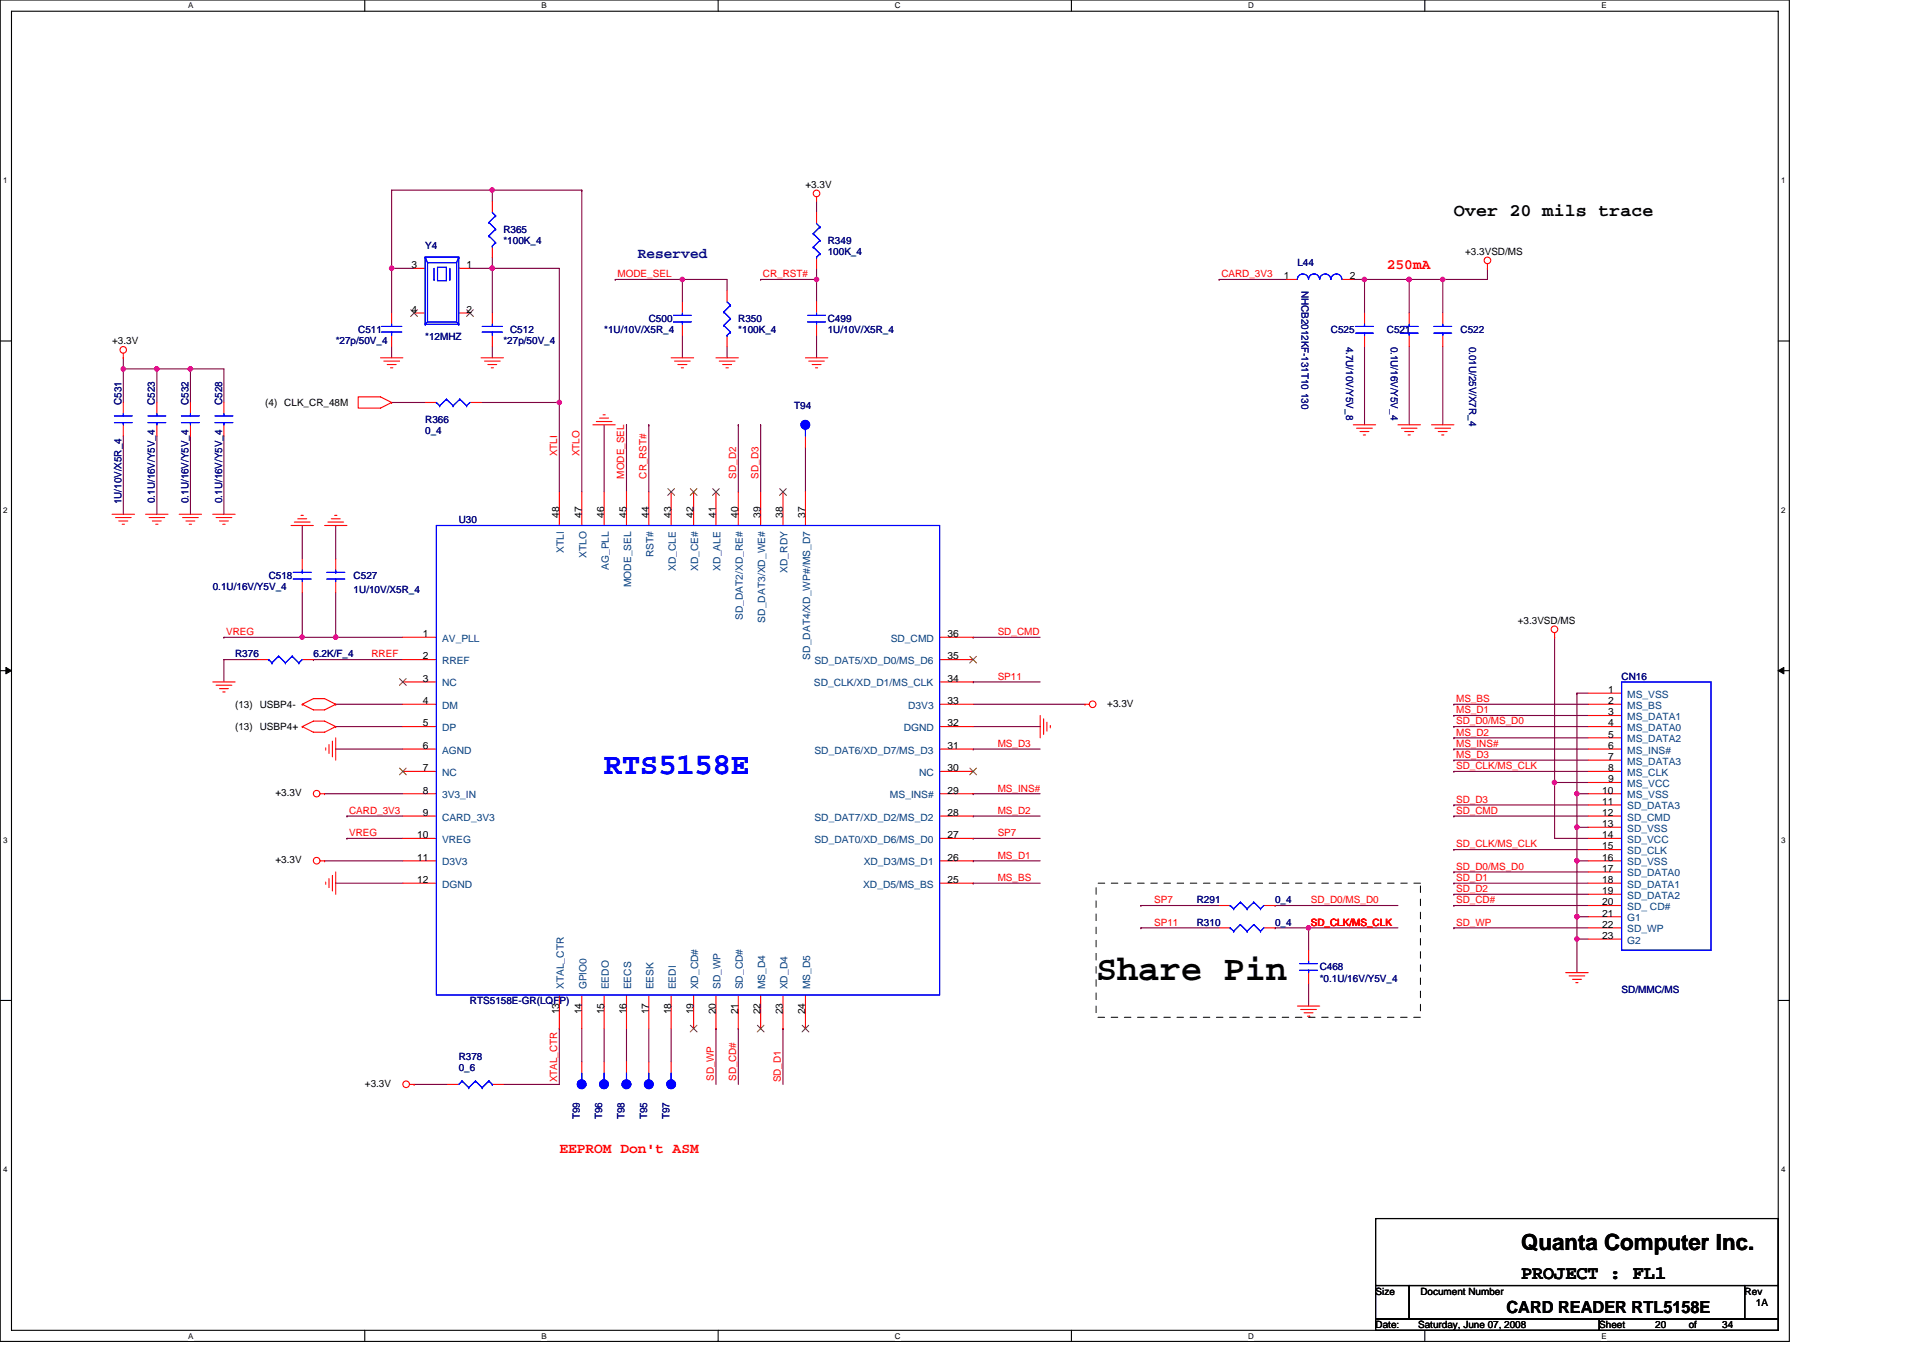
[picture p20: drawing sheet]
<svg xmlns="http://www.w3.org/2000/svg" width="297mm" height="210mm" viewBox="0 0 297 210" stroke-linecap="round" stroke-linejoin="round" font-family="sans-serif">
<defs><g id="words">
<text font-size="5.5" x="169.3" y="151.4">Share Pin</text>
<text font-size="4.7" fill="#00f" x="93.3" y="119.6">RTS5158E</text>
<text font-size="3.5" x="234.9" y="193.2">Quanta Computer Inc.</text>
<text font-size="2.9" x="234.9" y="197.7">PROJECT : FL1</text>
<text font-size="2.8" x="224.6" y="33.4">Over 20 mils trace</text>
<text font-size="2.6" x="232.7" y="202.9">CARD READER RTL5158E</text>
<text font-size="2.2" fill="#000080" x="98.5" y="39.9">Reserved</text>
<g font-size="2.2" fill="#f00">
<text x="214.2" y="41.6">250mA</text>
<text x="86.4" y="178.1">EEPROM Don't ASM</text>
</g>
<g font-size="1.5">
<text x="124.4" y="29">+3.3V</text>
<text x="63.6" y="41.4">3</text>
<text x="72.1" y="41.4">1</text>
<text x="226.3" y="39.4">+3.3VSD/MS</text>
<text x="198.3" y="43.2">1</text>
<text x="208.5" y="43.2">2</text>
<text x="17.3" y="53.2">+3.3V</text>
<text x="63.6" y="48.3">4</text>
<text x="72.1" y="48.3">2</text>
<text x="41" y="62.7">(4) CLK_CR_48M</text>
<text x="86.4" y="80" transform="rotate(-90 86.4 80)">48</text>
<text x="89.8" y="80" transform="rotate(-90 89.8 80)">47</text>
<text x="93.3" y="80" transform="rotate(-90 93.3 80)">46</text>
<text x="96.7" y="80" transform="rotate(-90 96.7 80)">45</text>
<text x="100.2" y="80" transform="rotate(-90 100.2 80)">44</text>
<text x="103.6" y="80" transform="rotate(-90 103.6 80)">43</text>
<text x="107.1" y="80" transform="rotate(-90 107.1 80)">42</text>
<text x="110.6" y="80" transform="rotate(-90 110.6 80)">41</text>
<text x="114" y="80" transform="rotate(-90 114 80)">40</text>
<text x="117.5" y="80" transform="rotate(-90 117.5 80)">39</text>
<text x="120.9" y="80" transform="rotate(-90 120.9 80)">38</text>
<text x="124.4" y="80" transform="rotate(-90 124.4 80)">37</text>
<text x="65.3" y="98.4">1</text>
<text x="65.3" y="101.9">2</text>
<text x="146.3" y="101.9">35</text>
<text x="146.3" y="98.4">36</text>
<text x="234.4" y="96.4">+3.3VSD/MS</text>
<text x="65.3" y="105.3">3</text>
<text x="146.3" y="105.3">34</text>
<text x="248.4" y="107.1">1</text>
<text x="36.3" y="112.8">(13)</text>
<text x="36.3" y="109.3">(13)</text>
<text x="40.1" y="112.8">USBP4+</text>
<text x="40.1" y="109.3">USBP4-</text>
<text x="65.3" y="108.8">4</text>
<text x="65.3" y="112.2">5</text>
<text x="146.3" y="112.2">32</text>
<text x="146.3" y="108.8">33</text>
<text x="171" y="109.2">+3.3V</text>
<text x="248.4" y="108.8">2</text>
<text x="248.4" y="110.5">3</text>
<text x="248.4" y="112.2">4</text>
<text x="248.4" y="114">5</text>
<text x="65.3" y="115.7">6</text>
<text x="65.3" y="119.2">7</text>
<text x="146.3" y="119.2">30</text>
<text x="146.3" y="115.7">31</text>
<text x="248.4" y="115.7">6</text>
<text x="248.4" y="117.4">7</text>
<text x="248.4" y="119.2">8</text>
<text x="42.5" y="123">+3.3V</text>
<text x="65.3" y="122.6">8</text>
<text x="146.3" y="122.6">29</text>
<text x="247.5" y="124.4">11</text>
<text x="247.5" y="122.6">10</text>
<text x="248.4" y="120.9">9</text>
<text x="64.4" y="129.5">10</text>
<text x="65.3" y="126.1">9</text>
<text x="146.3" y="129.5">27</text>
<text x="146.3" y="126.1">28</text>
<text x="247.5" y="126.1">12</text>
<text x="247.5" y="127.8">13</text>
<text x="247.5" y="129.5">14</text>
<text x="247.5" y="131.3">15</text>
<text x="42.5" y="133.4">+3.3V</text>
<text x="64.4" y="133">11</text>
<text x="64.4" y="136.4">12</text>
<text x="146.3" y="136.4">25</text>
<text x="146.3" y="133">26</text>
<text x="247.5" y="133">16</text>
<text x="247.5" y="134.7">17</text>
<text x="247.5" y="136.4">18</text>
<text x="247.5" y="138.2">19</text>
<text x="247.5" y="139.9">20</text>
<text x="247.5" y="141.6">21</text>
<text x="247.5" y="143.3">22</text>
<text x="247.5" y="145.1">23</text>
<text x="86.4" y="156.7" transform="rotate(-90 86.4 156.7)">13</text>
<text x="89.8" y="156.7" transform="rotate(-90 89.8 156.7)">14</text>
<text x="93.3" y="156.7" transform="rotate(-90 93.3 156.7)">15</text>
<text x="96.7" y="156.7" transform="rotate(-90 96.7 156.7)">16</text>
<text x="100.2" y="156.7" transform="rotate(-90 100.2 156.7)">17</text>
<text x="103.6" y="156.7" transform="rotate(-90 103.6 156.7)">18</text>
<text x="107.1" y="156.7" transform="rotate(-90 107.1 156.7)">19</text>
<text x="110.6" y="156.7" transform="rotate(-90 110.6 156.7)">20</text>
<text x="114" y="156.7" transform="rotate(-90 114 156.7)">21</text>
<text x="117.5" y="156.7" transform="rotate(-90 117.5 156.7)">22</text>
<text x="120.9" y="156.7" transform="rotate(-90 120.9 156.7)">23</text>
<text x="124.4" y="156.7" transform="rotate(-90 124.4 156.7)">24</text>
<text x="56.4" y="167.9">+3.3V</text>
<text x="212.5" y="200">Size</text>
<text x="219.4" y="200">Document Number</text>
<text x="269.5" y="200">Rev</text>
<text x="271.2" y="201.8">1A</text>
<text x="212.5" y="205.2">Date:</text>
<text x="219.1" y="205.2">Saturday, June 07, 2008</text>
<text x="247" y="205.2">Sheet</text>
<text x="255.7" y="205.2">20</text>
<text x="260.9" y="205.2">of</text>
<text x="266" y="205.2">34</text>
</g>
<g font-size="1.5" fill="#000080">
<text x="77.8" y="35.9">R365</text>
<text x="65.7" y="38.5">Y4</text>
<text x="77.8" y="37.7">*100K_4</text>
<text x="127.9" y="37.7">R349</text>
<text x="127.9" y="39.4">100K_4</text>
<text x="200.4" y="41.1">L44</text>
<text x="201" y="44.9" transform="rotate(90 201 44.9)">NHCB2012KF-131T10 130</text>
<text x="51.9" y="53.2">*27p/50V_4</text>
<text x="55.3" y="51.5">C511</text>
<text x="65.7" y="52.5">*12MHZ</text>
<text x="77.8" y="53.2">*27p/50V_4</text>
<text x="78.8" y="51.5">C512</text>
<text x="93.3" y="51.5">*1U/10V/X5R_4</text>
<text x="100.2" y="49.8">C500</text>
<text x="114" y="49.8">R350</text>
<text x="114" y="51.5">*100K_4</text>
<text x="127.9" y="49.8">C499</text>
<text x="127.9" y="51.5">1U/10V/X5R_4</text>
<text x="205.6" y="51.5">C525</text>
<text x="207.9" y="53.6" transform="rotate(90 207.9 53.6)">4.7U/10V/Y5V_8</text>
<text x="214.2" y="51.5">C521</text>
<text x="214.9" y="53.6" transform="rotate(90 214.9 53.6)">0.1U/16V/Y5V_4</text>
<text x="225.6" y="51.5">C522</text>
<text x="226.9" y="53.6" transform="rotate(90 226.9 53.6)">0.01U/25V/X7R_4</text>
<text x="18.8" y="62.5" transform="rotate(-90 18.8 62.5)">C531</text>
<text x="23.9" y="62.5" transform="rotate(-90 23.9 62.5)">C523</text>
<text x="29.1" y="62.5" transform="rotate(-90 29.1 62.5)">C532</text>
<text x="34.3" y="62.5" transform="rotate(-90 34.3 62.5)">C528</text>
<text x="65.7" y="65.3">R366</text>
<text x="122.7" y="63.2">T94</text>
<text x="65.7" y="67">0_4</text>
<text x="18.8" y="77.9" transform="rotate(-90 18.8 77.9)">1U/10V/X5R_4</text>
<text x="23.9" y="77.7" transform="rotate(-90 23.9 77.7)">0.1U/16V/Y5V_4</text>
<text x="29.1" y="77.7" transform="rotate(-90 29.1 77.7)">0.1U/16V/Y5V_4</text>
<text x="34.3" y="77.7" transform="rotate(-90 34.3 77.7)">0.1U/16V/Y5V_4</text>
<text x="70.9" y="80.9">U30</text>
<text x="41.5" y="89.5">C518</text>
<text x="54.6" y="89.5">C527</text>
<text x="32.9" y="91.2">0.1U/16V/Y5V_4</text>
<text x="54.6" y="91.6">1U/10V/X5R_4</text>
<text x="36.3" y="101.6">R376</text>
<text x="48.4" y="101.6">6.2K/F_4</text>
<text x="250.5" y="105">CN16</text>
<text x="184.9" y="139.6">R291</text>
<text x="184.9" y="143">R310</text>
<text x="197" y="139.6">0_4</text>
<text x="197" y="143">0_4</text>
<text x="203.9" y="149.9">C468</text>
<text x="72.6" y="155.1">RTS5158E-GR(LQFP)</text>
<text x="203.9" y="151.7">*0.1U/16V/Y5V_4</text>
<text x="250.5" y="153.4">SD/MMC/MS</text>
<text x="70.9" y="163.8">R378</text>
<text x="70.9" y="165.5">0_6</text>
<text x="89.6" y="172.9" transform="rotate(-90 89.6 172.9)">T99</text>
<text x="93" y="172.9" transform="rotate(-90 93 172.9)">T96</text>
<text x="96.5" y="172.9" transform="rotate(-90 96.5 172.9)">T98</text>
<text x="99.9" y="172.9" transform="rotate(-90 99.9 172.9)">T95</text>
<text x="103.4" y="172.9" transform="rotate(-90 103.4 172.9)">T97</text>
</g>
<g font-size="1.5" fill="#f00">
<text x="95.4" y="42.8">MODE_SEL</text>
<text x="117.8" y="42.8">CR_RST#</text>
<text x="188.7" y="42.8">CARD_3V3</text>
<text x="86.1" y="70.5" transform="rotate(-90 86.1 70.5)">XTLI</text>
<text x="89.5" y="70.5" transform="rotate(-90 89.5 70.5)">XTLO</text>
<text x="96.4" y="73.9" transform="rotate(-90 96.4 73.9)">MODE_SEL</text>
<text x="99.9" y="73.9" transform="rotate(-90 99.9 73.9)">CR_RST#</text>
<text x="113.7" y="73.9" transform="rotate(-90 113.7 73.9)">SD_D2</text>
<text x="117.2" y="73.9" transform="rotate(-90 117.2 73.9)">SD_D3</text>
<text x="34.9" y="98.1">VREG</text>
<text x="57.4" y="101.6">RREF</text>
<text x="154.1" y="98.1">SD_CMD</text>
<text x="154.1" y="105">SP11</text>
<text x="224.9" y="111.9">SD_D0/MS_D0</text>
<text x="224.9" y="108.5">MS_BS</text>
<text x="224.9" y="110.2">MS_D1</text>
<text x="224.9" y="113.7">MS_D2</text>
<text x="154.1" y="115.4">MS_D3</text>
<text x="224.9" y="118.9">SD_CLK/MS_CLK</text>
<text x="224.9" y="115.4">MS_INS#</text>
<text x="224.9" y="117.1">MS_D3</text>
<text x="53.9" y="125.8">CARD_3V3</text>
<text x="154.1" y="125.8">MS_D2</text>
<text x="154.1" y="122.3">MS_INS#</text>
<text x="224.9" y="124">SD_D3</text>
<text x="224.9" y="125.8">SD_CMD</text>
<text x="53.9" y="129.2">VREG</text>
<text x="154.1" y="129.2">SP7</text>
<text x="224.9" y="130.9">SD_CLK/MS_CLK</text>
<text x="154.1" y="136.1">MS_BS</text>
<text x="154.1" y="132.7">MS_D1</text>
<text x="224.9" y="136.1">SD_D1</text>
<text x="224.9" y="137.8">SD_D2</text>
<text x="224.9" y="134.4">SD_D0/MS_D0</text>
<text x="178.3" y="139.6">SP7</text>
<text x="178.3" y="143">SP11</text>
<text x="202.5" y="139.6">SD_D0/MS_D0</text>
<text x="202.5" y="143">SD_CLK/MS_CLK</text>
<text x="224.9" y="143">SD_WP</text>
<text x="224.9" y="139.6">SD_CD#</text>
<text x="86.1" y="167.2" transform="rotate(-90 86.1 167.2)">XTAL_CTR</text>
<text x="110.3" y="167" transform="rotate(-90 110.3 167)">SD_WP</text>
<text x="113.7" y="167" transform="rotate(-90 113.7 167)">SD_CD#</text>
<text x="120.6" y="167.2" transform="rotate(-90 120.6 167.2)">SD_D1</text>
</g>
<g font-size="1.5" fill="#004080">
<text x="87.1" y="85.4" transform="rotate(-90 87.1 85.4)">XTLI</text>
<text x="90.6" y="86.2" transform="rotate(-90 90.6 86.2)">XTLO</text>
<text x="94" y="88.1" transform="rotate(-90 94 88.1)">AG_PLL</text>
<text x="100.9" y="86.1" transform="rotate(-90 100.9 86.1)">RST#</text>
<text x="104.4" y="88.2" transform="rotate(-90 104.4 88.2)">XD_CLE</text>
<text x="107.9" y="88.2" transform="rotate(-90 107.9 88.2)">XD_CE#</text>
<text x="111.3" y="88.2" transform="rotate(-90 111.3 88.2)">XD_ALE</text>
<text x="121.7" y="88.5" transform="rotate(-90 121.7 88.5)">XD_RDY</text>
<text x="97.5" y="90.7" transform="rotate(-90 97.5 90.7)">MODE_SEL</text>
<text x="114.8" y="95.8" transform="rotate(-90 114.8 95.8)">SD_DAT2/XD_RE#</text>
<text x="68.3" y="99.2">AV_PLL</text>
<text x="118.2" y="96.2" transform="rotate(-90 118.2 96.2)">SD_DAT3/XD_WE#</text>
<text x="125.1" y="101.9" transform="rotate(-90 125.1 101.9)">SD_DAT4/XD_WP#/MS_D7</text>
<text x="137.6" y="99.2">SD_CMD</text>
<text x="68.3" y="102.6">RREF</text>
<text x="68.3" y="106.1">NC</text>
<text x="125.7" y="106.1">SD_CLK/XD_D1/MS_CLK</text>
<text x="125.8" y="102.6">SD_DAT5/XD_D0/MS_D6</text>
<text x="251.4" y="107.8">MS_VSS</text>
<text x="68.3" y="109.5">DM</text>
<text x="68.3" y="113">DP</text>
<text x="139.6" y="113">DGND</text>
<text x="140.3" y="109.5">D3V3</text>
<text x="251.4" y="109.5">MS_BS</text>
<text x="251.4" y="111.3">MS_DATA1</text>
<text x="251.4" y="113">MS_DATA0</text>
<text x="68.3" y="116.4">AGND</text>
<text x="68.3" y="119.9">NC</text>
<text x="125.8" y="116.4">SD_DAT6/XD_D7/MS_D3</text>
<text x="142" y="119.9">NC</text>
<text x="251.4" y="114.7">MS_DATA2</text>
<text x="251.4" y="116.4">MS_INS#</text>
<text x="251.4" y="118.2">MS_DATA3</text>
<text x="251.4" y="119.9">MS_CLK</text>
<text x="68.3" y="123.3">3V3_IN</text>
<text x="137.5" y="123.3">MS_INS#</text>
<text x="251.4" y="121.6">MS_VCC</text>
<text x="251.4" y="125.1">SD_DATA3</text>
<text x="251.4" y="123.3">MS_VSS</text>
<text x="68.3" y="126.8">CARD_3V3</text>
<text x="68.3" y="130.2">VREG</text>
<text x="125.8" y="130.2">SD_DAT0/XD_D6/MS_D0</text>
<text x="125.8" y="126.8">SD_DAT7/XD_D2/MS_D2</text>
<text x="251.4" y="126.8">SD_CMD</text>
<text x="251.4" y="128.5">SD_VSS</text>
<text x="251.4" y="130.2">SD_VCC</text>
<text x="251.4" y="132">SD_CLK</text>
<text x="68.3" y="133.7">D3V3</text>
<text x="68.3" y="137.2">DGND</text>
<text x="133.3" y="137.2">XD_D5/MS_BS</text>
<text x="133.4" y="133.7">XD_D3/MS_D1</text>
<text x="251.4" y="133.7">SD_VSS</text>
<text x="251.4" y="135.4">SD_DATA0</text>
<text x="251.4" y="137.2">SD_DATA1</text>
<text x="251.4" y="138.9">SD_DATA2</text>
<text x="251.4" y="140.6">SD_ CD#</text>
<text x="251.4" y="142.3">G1</text>
<text x="251.4" y="144.1">SD_WP</text>
<text x="251.4" y="145.8">G2</text>
<text x="87.1" y="152.9" transform="rotate(-90 87.1 152.9)">XTAL_CTR</text>
<text x="90.6" y="152.9" transform="rotate(-90 90.6 152.9)">GPIO0</text>
<text x="94" y="152.9" transform="rotate(-90 94 152.9)">EEDO</text>
<text x="97.5" y="152.9" transform="rotate(-90 97.5 152.9)">EECS</text>
<text x="100.9" y="152.9" transform="rotate(-90 100.9 152.9)">EESK</text>
<text x="104.4" y="152.9" transform="rotate(-90 104.4 152.9)">EEDI</text>
<text x="107.9" y="152.9" transform="rotate(-90 107.9 152.9)">XD_CD#</text>
<text x="111.3" y="152.9" transform="rotate(-90 111.3 152.9)">SD_WP</text>
<text x="114.8" y="152.9" transform="rotate(-90 114.8 152.9)">SD_CD#</text>
<text x="118.2" y="152.9" transform="rotate(-90 118.2 152.9)">MS_D4</text>
<text x="121.7" y="152.9" transform="rotate(-90 121.7 152.9)">XD_D4</text>
<text x="125.1" y="152.9" transform="rotate(-90 125.1 152.9)">MS_D5</text>
</g>
<g font-size="1.2">
<text x="29.1" y="1.3">A</text>
<text x="83.6" y="1.3">B</text>
<text x="138.2" y="1.3">C</text>
<text x="192.8" y="1.3">D</text>
<text x="247.4" y="1.3">E</text>
<text x=".5" y="28.3">1</text>
<text x="275.1" y="28.3">1</text>
<text x=".5" y="79.2">2</text>
<text x="275.1" y="79.2">2</text>
<text x=".5" y="130.2">3</text>
<text x="275.1" y="130.2">3</text>
<text x=".5" y="181.1">4</text>
<text x="275.1" y="181.1">4</text>
<text x="29.1" y="206.8">A</text>
<text x="83.6" y="206.8">B</text>
<text x="138.2" y="206.8">C</text>
<text x="192.8" y="206.8">D</text>
<text x="247.4" y="206.8">E</text>
</g>
</g></defs>
<path d="M0 0h276.4v207.3h-276.4zM1.8 1.7h272.9v203.8h-272.9z" fill="none" stroke="#000" stroke-width=".17"/>
<g fill="#fff">
<path d="M29.1 .2h.7v1.4h-.7z"/>
<path d="M29.1 205.7h.7v1.4h-.7z"/>
</g>
<path d="M56.3 0v1.7M56.3 205.5v1.8" fill="none" stroke="#000" stroke-width=".17"/>
<g fill="#fff">
<path d="M83.6 .2h.8v1.4h-.8z"/>
<path d="M83.6 205.7h.8v1.4h-.8z"/>
</g>
<path d="M110.9 0v1.7M110.9 205.5v1.8" fill="none" stroke="#000" stroke-width=".17"/>
<g fill="#fff">
<path d="M138.2 .2h.9v1.4h-.9z"/>
<path d="M138.2 205.7h.9v1.4h-.9z"/>
</g>
<path d="M165.5 0v1.7M165.5 205.5v1.8" fill="none" stroke="#000" stroke-width=".17"/>
<g fill="#fff">
<path d="M192.8 .2h.8v1.4h-.8z"/>
<path d="M192.8 205.7h.8v1.4h-.8z"/>
</g>
<path d="M220.1 0v1.7M220.1 205.5v1.8" fill="none" stroke="#000" stroke-width=".17"/>
<g fill="#fff">
<path d="M247.4 .2h.8v1.4h-.8z"/>
<path d="M247.4 205.7h.8v1.4h-.8z"/>
<path d="M.5 27.2h.6v1.4h-.6z"/>
<path d="M275.1 27.2h.7v1.4h-.7z"/>
<path d="M.5 78.1h.6v1.4h-.6z"/>
<path d="M275.1 78.1h.7v1.4h-.7z"/>
</g>
<path d="M0 52.7h1.8M274.7 52.7h1.7" fill="none" stroke="#000" stroke-width=".17"/>
<g fill="#fff">
<path d="M.5 129.1h.6v1.4h-.6z"/>
<path d="M275.1 129.1h.7v1.4h-.7z"/>
</g>
<path d="M0 103.6h1.8M274.7 103.6h1.7" fill="none" stroke="#000" stroke-width=".17"/>
<path d="M.9 103.1l.9 .5-.9 .5zM274.7 103.6l.8-.5v1z" fill="#000" stroke="#000" stroke-width=".15"/>
<g fill="#fff">
<path d="M.5 180h.6v1.4h-.6z"/>
<path d="M275.1 180h.7v1.4h-.7z"/>
</g>
<path d="M0 154.6h1.8M274.7 154.6h1.7M212.5 188.3h62.2v10.3h-62.2zM212.5 198.6h5.2v5.2h-5.2zM217.7 198.6h51.8v5.2h-51.8zM269.5 198.6h5.2v5.2h-5.2zM212.5 203.8h34.5v1.7h-34.5zM247 203.8h27.7v1.7h-27.7z" fill="none" stroke="#000" stroke-width=".17"/>
<g fill="none" stroke="#800040" stroke-width=".17">
<path d="M76 29.4h.1M76 29.4h-15.5v12.1M76 39.7v1.8M76 29.4v1.7M76 29.4h13.9M89.9 29.4h.1M89.9 29.4v46.6M126.1 31.1v1.7M19 57v5.2M19 57h.1M19 55.3v1.7M19 57h10.4"/>
<path d="M24.2 57v5.2M24.2 57h.1M29.4 57v5.2M29.4 57h5.2v5.2M60.5 41.5h3.5M60.5 41.5h.1M60.5 53.6v1.7M60.5 41.5v6.9M72.6 41.5h3.4M76 41.5h.1M76 53.6v1.7M76 41.5h10.4v20.7"/>
<path d="M76 41.5v6.9M95 43.2h17.3v1.7M95 43.2h.1M105.4 43.2v3.5M105.4 43.2h.1M105.4 51.8v3.5M112.3 53.6v1.7M117.5 43.2h.1M117.5 43.2h8.6M126.1 43.2h.1M126.1 51.8v3.5M126.1 41.5v1.7"/>
<path d="M126.1 43.2v3.5M188.3 43.2h.1M188.3 43.2h10.4M209 43.2h1.8M210.8 53.6v12M210.8 43.2h.1M210.8 43.2v5.2M210.8 43.2h12.1M217.7 53.6v12M217.7 43.2v5.2M217.7 43.2h.1M222.9 53.6v12"/>
<path d="M222.9 43.2v5.2M229.8 41.5v1.7h-6.9M19 67.4v12.1M24.2 67.4v12.1M29.4 67.4v12.1M34.6 67.4v12.1M60.5 62.2h5.2M74.3 62.2h12.1M86.4 62.2h.1M86.4 62.2v13.8M93.3 65.6v10.4M96.8 65.6h.1"/>
<path d="M96.8 65.6v10.4M100.2 65.6h.1M100.2 65.6v10.4M114 65.6h.1M114 65.6v10.4M117.5 65.6h.1M117.5 65.6v10.4M124.4 69.1v6.9M34.6 98.5h.1M34.6 98.5h27.6M46.7 81.2v5.2M46.7 91.5v7"/>
<path d="M46.7 98.5h.1M51.9 98.5h.1M51.9 81.2v5.2M51.9 91.5v7M150.3 98.5h.1M150.3 98.5h10.4M240.1 98.5v22.4h5.2M39.8 101.9h-5.2v3.5M48.4 101.9h.1M48.4 101.9h13.8M51.9 115.7h10.3M51.9 108.8h10.3"/>
<path d="M51.9 112.3h10.3M150.3 115.7h.1M150.3 112.3h10.4M150.3 108.8h17.3M150.3 105.4h.1M150.3 115.7h10.4M150.3 105.4h10.4M224.6 112.3h.1M224.6 119.2h.1M224.6 108.8h.1M224.6 110.6h.1M224.6 115.7h.1"/>
<path d="M224.6 117.5h.1M224.6 114h.1M224.6 115.7h20.7M224.6 112.3h20.7M224.6 119.2h20.7M224.6 108.8h20.7M224.6 110.6h20.7M224.6 117.5h20.7M224.6 114h20.7M243.6 107.1h1.7M243.6 107.1h.1M243.6 107.1v15.5"/>
<path d="M50.1 133h12.1M50.1 122.6h12.1M51.9 136.5h10.3M53.6 129.5h.1M53.6 126.1h.1M53.6 129.5h8.6M53.6 126.1h8.6M150.3 136.5h.1M150.3 126.1h.1M150.3 122.6h.1M150.3 129.5h.1M150.3 133h.1"/>
<path d="M150.3 129.5h10.4M150.3 136.5h10.4M150.3 126.1h10.4M150.3 122.6h10.4M150.3 133h10.4M176.2 139.9h.1M176.2 139.9h12.1M197 139.9h.1M197 139.9h18.9M224.6 136.5h.1M224.6 138.2h.1M224.6 124.4h.1"/>
<path d="M224.6 131.3h.1M224.6 139.9h.1M224.6 134.7h.1M224.6 126.1h.1M224.6 136.5h20.7M224.6 126.1h20.7M224.6 139.9h20.7M224.6 138.2h20.7M224.6 124.4h20.7M224.6 131.3h20.7M224.6 134.7h20.7M240.1 120.9h.1"/>
<path d="M240.1 120.9v8.6h5.2M243.6 127.8h1.7M243.6 127.8h.1M243.6 133h1.7M243.6 133h.1M243.6 122.6h1.7M243.6 122.6v5.2M243.6 127.8v22.5M86.4 158.9h.1M86.4 158.9v8.7h-8.6M89.9 158.9v5.2M93.3 158.9v5.2"/>
<path d="M96.8 158.9v5.2M100.2 158.9v5.2M103.7 158.9v5.2M110.6 158.9h.1M110.6 158.9v8.7M114 158.9h.1M114 158.9v8.7M120.9 158.9h.1M120.9 158.9v8.7M176.2 143.4h.1M176.2 143.4h12.1M197 143.4h.1"/>
<path d="M197 143.4h18.9M202.1 143.4h.1M202.1 152v3.4M202.1 143.4v3.4M224.6 143.4h.1M224.6 143.4h20.7M243.6 141.6h1.7M243.6 145.1h1.7M243.6 145.1h.1M243.6 141.6h.1M64 167.6h5.1"/>
</g>
<g fill="#f0f" stroke="#f0f" stroke-width=".17">
<circle cx="86.4" cy="62.2" r=".33"/>
<circle cx="51.9" cy="98.4" r=".34"/>
<circle cx="46.7" cy="98.4" r=".34"/>
<circle cx="19" cy="57" r=".34"/>
<circle cx="29.4" cy="57" r=".34"/>
<circle cx="24.2" cy="57" r=".34"/>
<circle cx="222.8" cy="43.2" r=".34"/>
<circle cx="217.7" cy="43.2" r=".34"/>
<circle cx="210.8" cy="43.2" r=".34"/>
<circle cx="76" cy="41.4" r=".34"/>
<circle cx="60.5" cy="41.4" r=".34"/>
<circle cx="76" cy="29.4" r=".34"/>
<circle cx="126.1" cy="43.2" r=".34"/>
<circle cx="105.4" cy="43.2" r=".34"/>
<circle cx="202.1" cy="143.4" r=".34"/>
<circle cx="243.6" cy="127.8" r=".34"/>
<circle cx="243.6" cy="141.6" r=".34"/>
<circle cx="243.6" cy="133" r=".34"/>
<circle cx="243.6" cy="145.1" r=".34"/>
<circle cx="243.6" cy="122.6" r=".33"/>
<circle cx="240.1" cy="120.9" r=".34"/>
</g>
<g fill="none" stroke="#f00" stroke-width=".17">
<path d="M76 31.1v1.7M76 38v1.7M126.1 30.4v.7M126.1 32.8v1.7M126.1 39.7v1.8M19 55.3h.1M19 54.6v.7M58.8 55.3h3.4M59.3 55.8h2.4M59.8 56.3h1.4M60.3 56.8h.4M60.5 48.4v1.7"/>
<path d="M60.5 51.8v1.8M64 41.5h1.7M64 48.4h1.7M70.9 41.5h1.7M70.9 48.4h1.7M74.3 55.3h3.5M74.8 55.8h2.5M75.4 56.3h1.3M75.9 56.8h.3M76 48.4v1.7M76 51.8v1.8M103.7 55.3h3.4"/>
<path d="M104.2 55.8h2.4M104.7 56.3h1.4M105.2 56.8h.4M105.4 46.7v1.7M105.4 50.1v1.7M110.6 55.3h3.4M111.1 55.8h2.4M111.6 56.3h1.4M112.1 56.8h.4M112.3 44.9v1.8M112.3 51.8v1.8M124.4 55.3h3.5"/>
<path d="M124.9 55.8h2.4M125.5 56.3h1.3M126 56.8h.3M126.1 46.7v1.7M126.1 50.1v1.7M198.7 43.2h1.7M207.3 43.2h1.7M210.8 48.4v1.7M210.8 51.8v1.8M217.7 48.4v1.7M217.7 51.8v1.8M222.9 48.4v1.7"/>
<path d="M222.9 51.8v1.8M229.8 41.5h.1M229.8 40.8v.7M17.3 79.5h3.5M17.8 80h2.5M19 62.2v1.7M19 65.6v1.8M22.5 79.5h3.4M23 80h2.4M24.2 62.2v1.7M24.2 65.6v1.8M27.7 79.5h3.4"/>
<path d="M28.2 80h2.4M29.4 62.2v1.7M29.4 65.6v1.8M32.9 79.5h3.4M33.4 80h2.4M34.6 62.2v1.7M34.6 65.6v1.8M46.5 79.6h.4M51.7 79.6h.3M55.3 61.3h3.5l1.7 .9-1.7 .9h-3.5zM60.5 62.2h.1M65.7 62.2h1.7"/>
<path d="M72.6 62.2h1.7M86.4 76v5.2M89.9 76v5.2M91.6 65.6h3.4M92.1 65.1h2.4M92.6 64.6h1.4M93.2 64.1h.3M93.3 76v5.2M96.8 76v5.2M100.2 76v5.2M103.7 76v5.2M107.1 76v5.2"/>
<path d="M110.6 76v5.2M114 76v5.2M117.5 76v5.2M120.9 76v5.2M124.4 67.4v1.7M124.4 76v5.2M209 65.6h3.5M209.5 66.2h2.5M210.1 66.7h1.4M210.6 67.2h.3M215.9 65.6h3.5M216.5 66.2h2.4"/>
<path d="M217 66.7h1.4M217.5 67.2h.3M221.1 65.6h3.5M221.7 66.2h2.4M222.2 66.7h1.3M222.7 67.2h.3M18.3 80.5h1.4M18.9 81h.3M23.5 80.5h1.4M24.1 81h.3M28.7 80.5h1.4M29.2 81h.4"/>
<path d="M33.9 80.5h1.4M34.4 81h.4M45 81.2h3.4M45.5 80.7h2.4M46 80.2h1.4M46.7 86.4v1.7M46.7 89.8v1.7M50.1 81.2h3.5M50.6 80.7h2.5M51.2 80.2h1.4M51.9 86.4v1.7M51.9 89.8v1.7"/>
<path d="M62.2 98.5h5.2M145.1 98.5h5.2M240.1 98.5h.1M240.1 97.8v.7M32.9 105.4h3.4M33.4 105.9h2.4M33.9 106.4h1.4M34.4 106.9h.4M39.8 101.9h1.7M46.7 112.3l1.7-.9h1.7l1.8 .9M46.7 112.3l1.7 .8h1.7l1.8-.8M46.7 112.3h.1"/>
<path d="M46.7 108.8l1.7-.9h1.7l1.8 .9M46.7 108.8l1.7 .9h1.7l1.8-.9M46.7 108.8h.1M46.7 101.9h1.7M50.3 115.5v.4M50.8 115v1.4M51.3 114.5v2.4M51.9 112.3h.1M51.9 108.8h.1M51.9 114v3.5M62.2 108.8h5.2M62.2 112.3h5.2"/>
<path d="M62.2 115.7h5.2M62.2 119.2h5.2M62.2 101.9h5.2M62.2 105.4h5.2M145.1 108.8h5.2M145.1 112.3h5.2M145.1 115.7h5.2M145.1 119.2h5.2M145.1 101.9h5.2M145.1 105.4h5.2M160.7 110.6v3.4M161.2 111.1v2.4"/>
<path d="M161.7 111.6v1.4M162.2 112.1v.4M167.6 108.8h.1M167.6 108.8h.7M245.3 108.8h5.2M245.3 107.1h5.2M245.3 110.6h5.2M245.3 112.3h5.2M245.3 114h5.2M245.3 115.7h5.2M245.3 117.5h5.2M245.3 119.2h5.2"/>
<path d="M49.4 133h.7M49.4 122.6h.7M50.1 133h.1M50.1 122.6h.1M50.3 136.3v.3M50.8 135.8v1.3M51.3 135.3v2.4M51.9 134.7v3.5M62.2 133h5.2M62.2 122.6h5.2M62.2 126.1h5.2M62.2 129.5h5.2"/>
<path d="M62.2 136.5h5.2M145.1 133h5.2M145.1 122.6h5.2M145.1 126.1h5.2M145.1 129.5h5.2M145.1 136.5h5.2M188.3 139.9h1.7M195.2 139.9h1.8M245.3 133h5.2M245.3 122.6h5.2M245.3 120.9h5.2M245.3 124.4h5.2"/>
<path d="M245.3 126.1h5.2M245.3 127.8h5.2M245.3 129.5h5.2M245.3 131.3h5.2M245.3 134.7h5.2M245.3 136.5h5.2M245.3 138.2h5.2M245.3 139.9h5.2M86.4 153.7v5.2M89.9 153.7v5.2M93.3 153.7v5.2M96.8 153.7v5.2"/>
<path d="M100.2 153.7v5.2M103.7 153.7v5.2M107.1 153.7v5.2M110.6 153.7v5.2M114 153.7v5.2M117.5 153.7v5.2M120.9 153.7v5.2M124.4 153.7v5.2M188.3 143.4h1.7M195.2 143.4h1.8M200.4 155.4h3.5M200.9 156h2.4"/>
<path d="M201.4 156.5h1.4M201.9 157h.4M202.1 146.8v1.7M202.1 150.3v1.7M202.3 157h.1M241.8 150.3h3.5M242.4 150.8h2.4M242.9 151.3h1.4M243.4 151.8h.4M245.3 141.6h5.2M245.3 143.4h5.2M245.3 145.1h5.2"/>
<path d="M63.3 167.6h.7M64 167.6h.1M69.1 167.6h1.8M76 167.6h1.8M89.9 164.1v1.7M93.3 164.1v1.7M96.8 164.1v1.7M100.2 164.1v1.7M103.7 164.1v1.7"/>
<circle cx="126.1" cy="29.9" r=".51"/>
<circle cx="19" cy="54.1" r=".51"/>
<circle cx="229.8" cy="40.2" r=".51"/>
<circle cx="240.1" cy="97.2" r=".51"/>
<circle cx="168.8" cy="108.8" r=".51"/>
<circle cx="48.9" cy="133" r=".51"/>
<circle cx="48.9" cy="122.6" r=".51"/>
<circle cx="62.7" cy="167.5" r=".51"/>
</g>
<path d="M169.3 136.5h50.1v20.7h-50.1z" fill="none" stroke="#000" stroke-width=".15" stroke-dasharray="1 1 1 1 1 1 1 1"/>
<g fill="none" stroke="#00f" stroke-width=".17">
<path d="M65.7 39.7h5.2v10.4h-5.2zM65.7 39.7h.1M65.7 39.7l.3 .9M70.9 39.7h.1M70.9 39.7l-.4 .9M75.5 34.4h.1M75.5 36.4h.1M75.5 34.4l1.1 1M75.5 36.4l1.1 1.1M76 38h.1M76 32.8l.6 .5M76.6 33.3h.1"/>
<path d="M76.6 35.4h.1M76.6 37.5h.1M76.6 33.3l-1.1 1.1M76.6 35.4l-1.1 1M76.6 37.5l-.6 .5M125.6 36.1h.1M125.6 38.2h.1M125.6 36.1l1.1 1M125.6 38.2l1.1 1M126.1 39.7h.1M126.1 34.5l.6 .6M126.7 35.1h.1"/>
<path d="M126.7 37.1h.1M126.7 39.2h.1M126.7 35.1l-1.1 1M126.7 37.1l-1.1 1.1M126.7 39.2l-.6 .5M58.9 51.3h3.2M58.9 50.4h3.2M60.5 50.1v.3M60.5 51.3h.1M60.5 51.3v.5M65.7 50.1h.1M66 40.6h4.5v9.1h-4.5z"/>
<path d="M66 49.7l-.3 .4M67.1 43.2h.1M67.1 41.5v1.7M67.6 41.3h1.4v2.1h-1.4zM69.5 43.2h.1M69.5 41.5v1.7M70.5 49.7l.4 .4M70.9 50.1h.1M74.5 51.3h3.1M74.5 50.4h3.1M76 50.1v.3M76 51.3h.1"/>
<path d="M76 51.3v.5M104 49.7h2.8M104 48.7h2.8M105.4 48.4v.3M105.4 49.7h.1M105.4 49.7v.4M111.8 48.2h.1M111.8 50.3h.1M111.8 48.2l1 1M111.8 50.3l1 1M112.3 51.8h.1M112.3 46.7l.5 .5"/>
<path d="M112.8 47.2h.1M112.8 49.2h.1M112.8 51.3h.1M112.8 47.2l-1 1M112.8 49.2l-1 1.1M112.8 51.3l-.5 .5M124.8 49.7h2.7M124.8 48.7h2.7M126.1 48.4v.3M126.1 49.7h.1M126.1 49.7v.4M200.4 43.2a.86 .86 0 0 1 .9-.9 .86 .86 0 0 1 .8 .9 .86 .86 0 0 1 .9-.9 .86 .86 0 0 1 .8 .9"/>
<path d="M203.9 43.2a.86 .86 0 0 1 .8-.9 .86 .86 0 0 1 .9 .9M205.6 43.2a.85 .85 0 0 1 .8-.9 .85 .85 0 0 1 .9 .9M209.4 51.5h2.7M209.4 50.4h2.7M210.8 50.1v.3M210.8 51.5h.1M210.8 51.5v.3M216.3 51.5h2.8M216.3 50.4h2.8M217.7 50.1v.3M217.7 51.5h.1M217.7 51.5v.3"/>
<path d="M221.5 51.5h2.7M221.5 50.4h2.7M222.9 50.1v.3M222.9 51.5h.1M222.9 51.5v.3M17.7 65.3h2.7M17.7 64.3h2.7M19 63.9v.4M19 65.3h.1M19 65.3v.3M22.9 65.3h2.7M22.9 64.3h2.7"/>
<path d="M24.2 63.9v.4M24.2 65.3h.1M24.2 65.3v.3M28 65.3h2.8M28 64.3h2.8M29.4 63.9v.4M29.4 65.3h.1M29.4 65.3v.3M33.2 65.3h2.8M33.2 64.3h2.8M34.6 63.9v.4M34.6 65.3h.1"/>
<path d="M34.6 65.3v.3M67.4 62.2h.1M67.4 62.2l.5 .5M67.9 62.7h.1M69 61.7h.1M69 61.7l1 1M69 61.7l-1.1 1M70 62.7h.1M71 61.7h.1M71 61.7l1.1 1M71 61.7l-1 1M72.1 62.7h.1"/>
<path d="M72.6 62.2l-.5 .5M124.4 66.3h.1M124.4 66.3v1.1M45.3 88.4h2.8M45.3 89.5h2.8M46.7 89.5v.3M46.7 88.4h.1M46.7 88.1v.3M50.5 88.4h2.8M50.5 89.5h2.8M51.9 89.5v.3M51.9 88.4h.1"/>
<path d="M51.9 88.1v.3M67.4 81.2h77.7v72.5h-77.7zM41.5 101.9h.1M41.5 101.9l.5 .5M42 102.4h.1M43 101.4h.1M43 101.4l1.1 1M43 101.4l-1 1M44.1 102.4h.1M45.1 101.4h.1M45.1 101.4l1.1 1M45.1 101.4l-1 1"/>
<path d="M46.2 102.4h.1M46.7 101.9l-.5 .5M250.5 105.4h13.8v41.4h-13.8zM190 139.9h.1M190 139.9l.6 .5M191.6 139.4h.1M191.6 139.4l1 1M191.6 139.4l-1 1M193.7 139.4h.1M193.7 139.4l1 1M193.7 139.4l-1.1 1M195.2 139.9l-.5 .5"/>
<path d="M190 143.4h.1M190 143.4l.6 .5M190.6 140.4h.1M190.6 143.9h.1M191.6 142.9h.1M191.6 142.9l1 1M191.6 142.9l-1 1M192.6 140.4h.1M192.6 143.9h.1M193.7 142.9h.1M193.7 142.9l1 1M193.7 142.9l-1.1 1"/>
<path d="M194.7 140.4h.1M194.7 143.9h.1M195.2 143.4l-.5 .5M200.7 149.9h2.8M200.7 148.9h2.8M202.1 148.5v.4M202.1 149.9h.1M202.1 149.9v.4M71.4 167h.1M71.4 167l-.5 .6M71.4 167l1 1.1M72.4 168.1h.1"/>
<path d="M73.4 167h.1M73.4 167l-1 1.1M73.4 167l1.1 1.1M74.5 168.1h.1M75.5 167h.1M75.5 167l-1 1.1M75.5 167l.5 .6M76 167.6h.1M89.9 166.9h.1M89.9 165.8v1.1M93.3 166.9h.1M93.3 165.8v1.1"/>
<path d="M96.8 166.9h.1M96.8 165.8v1.1M100.2 166.9h.1M100.2 165.8v1.1M103.7 166.9h.1M103.7 165.8v1.1"/>
</g>
<g fill="#00f" stroke="#00f" stroke-width=".17">
<circle cx="100.2" cy="167.5" r=".68"/>
<circle cx="89.8" cy="167.5" r=".68"/>
<circle cx="96.8" cy="167.5" r=".69"/>
<circle cx="124.4" cy="65.6" r=".68"/>
<circle cx="103.7" cy="167.5" r=".68"/>
<circle cx="93.3" cy="167.5" r=".68"/>
</g>
<g fill="none" stroke="#804000" stroke-width=".15">
<path d="M63.5 47.9l1 1M64.5 47.9l-1.1 1M72.1 47.9l1 1M73.1 47.9l-1 1M103.2 75.5l1 1M104.2 75.5l-1.1 1M106.6 75.5l1.1 1M107.7 75.5l-1.1 1M110.1 75.5l1 1M111.1 75.5l-1 1M120.4 75.5l1.1 1M121.5 75.5l-1.1 1"/>
<path d="M61.7 104.9l1.1 1M61.7 118.7l1.1 1M62.7 104.9l-1 1M62.7 118.7l-1 1M149.8 118.7l1.1 1M149.8 101.4l1.1 1M150.8 118.7l-1 1M150.8 101.4l-1 1M106.6 158.4l1.1 1M107.7 158.4l-1.1 1M117 158.4l1 1M118 158.4l-1 1"/>
<path d="M123.9 158.4l1 1M124.9 158.4l-1 1"/>
</g>
<use href="#words"/>
</svg>
